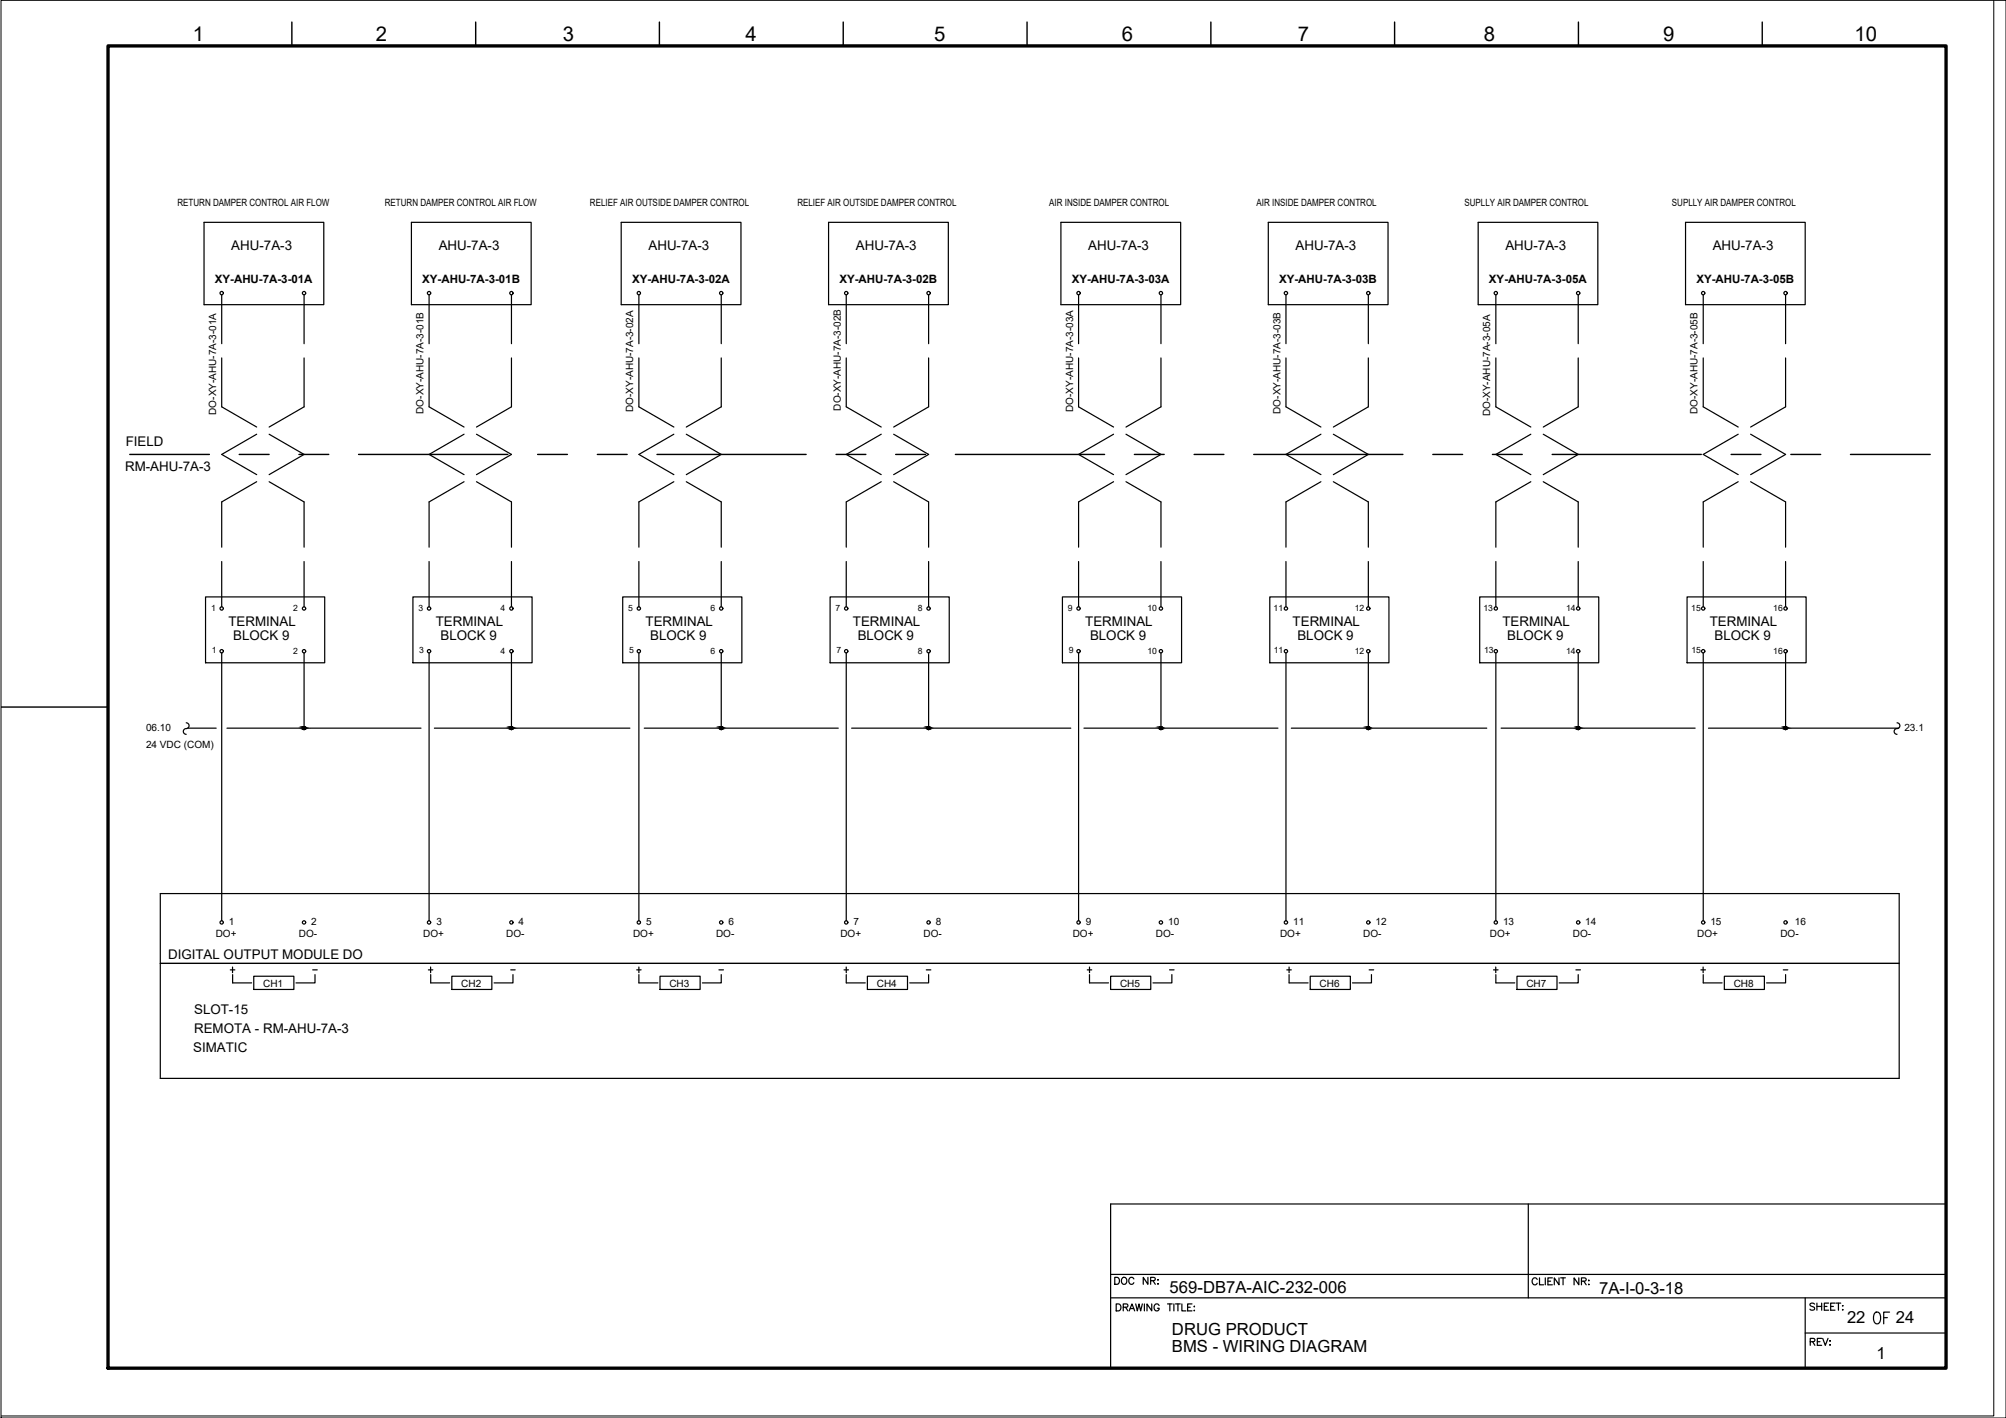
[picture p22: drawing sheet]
<svg xmlns="http://www.w3.org/2000/svg" width="420mm" height="297mm" viewBox="0 0 420 297" stroke-linecap="round" stroke-linejoin="round" font-family="sans-serif">
<defs><g id="words">
<text font-size="5.7" x="391.6" y="278.7">OF</text>
<g font-size="4.4">
<text x="232.5" y="270.2">DOC NR:</text>
<text x="378.2" y="282.9">REV:</text>
</g>
<g font-size="4.3">
<text x="40.4" y="8.6">1</text>
<text x="78.7" y="8.6">2</text>
<text x="117.9" y="8.6">3</text>
<text x="156.1" y="8.6">4</text>
<text x="195.6" y="8.6">5</text>
<text x="234.9" y="8.6">6</text>
<text x="271.8" y="8.6">7</text>
<text x="310.8" y="8.6">8</text>
<text x="348.4" y="8.6">9</text>
<text x="388.5" y="8.6">10</text>
</g>
<g font-size="4">
<text x="47.3" y="205">+</text>
<text x="268.5" y="205">+</text>
<text x="311.9" y="205">+</text>
<text x="355.2" y="205">+</text>
</g>
<g font-size="3.5">
<text x="245" y="270.8">569-DB7A-AIC-232-006</text>
<text x="334.9" y="271">7A-I-0-3-18</text>
<text x="245.5" y="279.7">DRUG PRODUCT</text>
<text x="386.9" y="277.2">22</text>
<text x="397.1" y="277.2">24</text>
<text x="245.5" y="283.3">BMS - WIRING DIAGRAM</text>
<text x="393" y="284.6">1</text>
</g>
<g font-size="2.8">
<text x="48.5" y="52.4">AHU-7A-3</text>
<text x="91.9" y="52.4">AHU-7A-3</text>
<text x="135.8" y="52.4">AHU-7A-3</text>
<text x="179.3" y="52.4">AHU-7A-3</text>
<text x="227.9" y="52.4">AHU-7A-3</text>
<text x="271.4" y="52.4">AHU-7A-3</text>
<text x="315.3" y="52.4">AHU-7A-3</text>
<text x="358.7" y="52.4">AHU-7A-3</text>
<text x="26.3" y="93.5">FIELD</text>
<text x="26.2" y="98.6">RM-AHU-7A-3</text>
<text x="47.8" y="131.2">TERMINAL</text>
<text x="91.3" y="131.2">TERMINAL</text>
<text x="135.2" y="131.2">TERMINAL</text>
<text x="178.6" y="131.2">TERMINAL</text>
<text x="227.3" y="131.2">TERMINAL</text>
<text x="270.7" y="131.2">TERMINAL</text>
<text x="314.7" y="131.2">TERMINAL</text>
<text x="358.1" y="131.2">TERMINAL</text>
<text x="48.8" y="134.1">BLOCK 9</text>
<text x="92.3" y="134.1">BLOCK 9</text>
<text x="136.2" y="134.1">BLOCK 9</text>
<text x="179.6" y="134.1">BLOCK 9</text>
<text x="228.3" y="134.1">BLOCK 9</text>
<text x="271.7" y="134.1">BLOCK 9</text>
<text x="315.7" y="134.1">BLOCK 9</text>
<text x="359.1" y="134.1">BLOCK 9</text>
<text x="35.2" y="200.9">DIGITAL OUTPUT MODULE DO</text>
<text x="40.7" y="212.3">SLOT-15</text>
<text x="40.5" y="220.3">SIMATIC</text>
<text x="40.7" y="216.5">REMOTA - RM-AHU-7A-3</text>
</g>
<g font-size="2.6">
<text x="64.6" y="204.3">-</text>
<text x="106.2" y="204.3">-</text>
<text x="149.6" y="204.3">-</text>
<text x="193" y="204.3">-</text>
<text x="244.1" y="204.3">-</text>
<text x="285.8" y="204.3">-</text>
<text x="329.1" y="204.3">-</text>
<text x="372.5" y="204.3">-</text>
</g>
<g font-size="2.4">
<text x="45" y="59.3">XY-AHU-7A-3-01A</text>
<text x="88.4" y="59.3">XY-AHU-7A-3-01B</text>
<text x="132.4" y="59.3">XY-AHU-7A-3-02A</text>
<text x="175.8" y="59.3">XY-AHU-7A-3-02B</text>
<text x="224.5" y="59.3">XY-AHU-7A-3-03A</text>
<text x="267.9" y="59.3">XY-AHU-7A-3-03B</text>
<text x="311.9" y="59.3">XY-AHU-7A-3-05A</text>
<text x="355.3" y="59.3">XY-AHU-7A-3-05B</text>
</g>
<g font-size="2.1">
<text x="37.2" y="43.2">RETURN DAMPER CONTROL AIR FLOW</text>
<text x="80.6" y="43.2">RETURN DAMPER CONTROL AIR FLOW</text>
<text x="123.6" y="43.2">RELIEF AIR OUTSIDE DAMPER CONTROL</text>
<text x="167" y="43.2">RELIEF AIR OUTSIDE DAMPER CONTROL</text>
<text x="219.8" y="43.2">AIR INSIDE DAMPER CONTROL</text>
<text x="263.2" y="43.2">AIR INSIDE DAMPER CONTROL</text>
<text x="306.7" y="43.2">SUPLLY AIR DAMPER CONTROL</text>
<text x="350.2" y="43.2">SUPLLY AIR DAMPER CONTROL</text>
<text x="45.3" y="86.9" transform="rotate(-90 45.3 86.9)">DO-XY-AHU-7A-3-01A</text>
<text x="88.7" y="86.7" transform="rotate(-90 88.7 86.7)">DO-XY-AHU-7A-3-01B</text>
<text x="132.7" y="86.3" transform="rotate(-90 132.7 86.3)">DO-XY-AHU-7A-3-02A</text>
<text x="176.1" y="86" transform="rotate(-90 176.1 86)">DO-XY-AHU-7A-3-02B</text>
<text x="224.7" y="86.3" transform="rotate(-90 224.7 86.3)">DO-XY-AHU-7A-3-03A</text>
<text x="268.2" y="86.7" transform="rotate(-90 268.2 86.7)">DO-XY-AHU-7A-3-03B</text>
<text x="312.1" y="87.2" transform="rotate(-90 312.1 87.2)">DO-XY-AHU-7A-3-05A</text>
<text x="355.6" y="86.7" transform="rotate(-90 355.6 86.7)">DO-XY-AHU-7A-3-05B</text>
<text x="30.6" y="153.2">06.10</text>
<text x="398.9" y="153.2">23.1</text>
<text x="30.6" y="156.6">24 VDC (COM)</text>
<text x="45.2" y="196.2">DO+</text>
<text x="48" y="193.7">1</text>
<text x="62.6" y="196.2">DO-</text>
<text x="65.2" y="193.7">2</text>
<text x="88.6" y="196.2">DO+</text>
<text x="91.4" y="193.7">3</text>
<text x="106" y="196.2">DO-</text>
<text x="108.6" y="193.7">4</text>
<text x="132.6" y="196.2">DO+</text>
<text x="135.3" y="193.7">5</text>
<text x="150" y="196.2">DO-</text>
<text x="152.6" y="193.7">6</text>
<text x="176" y="196.2">DO+</text>
<text x="178.8" y="193.7">7</text>
<text x="193.4" y="196.2">DO-</text>
<text x="196" y="193.7">8</text>
<text x="224.7" y="196.2">DO+</text>
<text x="227.4" y="193.7">9</text>
<text x="242.1" y="196.2">DO-</text>
<text x="244.7" y="193.7">10</text>
<text x="268.1" y="196.2">DO+</text>
<text x="270.9" y="193.7">11</text>
<text x="285.5" y="196.2">DO-</text>
<text x="288.1" y="193.7">12</text>
<text x="312.1" y="196.2">DO+</text>
<text x="314.8" y="193.7">13</text>
<text x="329.5" y="196.2">DO-</text>
<text x="332" y="193.7">14</text>
<text x="355.5" y="196.2">DO+</text>
<text x="358.2" y="193.7">15</text>
<text x="372.9" y="196.2">DO-</text>
<text x="376" y="193.7">16</text>
<text x="55.1" y="206.7">CH1</text>
<text x="96.6" y="206.7">CH2</text>
<text x="140.2" y="206.7">CH3</text>
<text x="183.6" y="206.7">CH4</text>
<text x="234.6" y="206.7">CH5</text>
<text x="276.4" y="206.7">CH6</text>
<text x="319.7" y="206.7">CH7</text>
<text x="363.1" y="206.7">CH8</text>
</g>
<g font-size="1.8">
<text x="44.2" y="128">1</text>
<text x="61.4" y="128">2</text>
<text x="87.6" y="128">3</text>
<text x="104.8" y="128">4</text>
<text x="131.6" y="128">5</text>
<text x="148.8" y="128">6</text>
<text x="175" y="128">7</text>
<text x="192.2" y="128">8</text>
<text x="223.7" y="128">9</text>
<text x="240.3" y="128">10</text>
<text x="266.8" y="128">11</text>
<text x="283.7" y="128">12</text>
<text x="310.7" y="128">13</text>
<text x="328" y="128">14</text>
<text x="354.2" y="128">15</text>
<text x="371.4" y="128">16</text>
<text x="44.4" y="136.9">1</text>
<text x="61.4" y="136.9">2</text>
<text x="87.8" y="136.9">3</text>
<text x="104.8" y="136.9">4</text>
<text x="131.8" y="136.9">5</text>
<text x="148.8" y="136.9">6</text>
<text x="175.2" y="136.9">7</text>
<text x="192.2" y="136.9">8</text>
<text x="223.9" y="136.9">9</text>
<text x="240.3" y="136.9">10</text>
<text x="266.8" y="136.9">11</text>
<text x="283.7" y="136.9">12</text>
<text x="310.8" y="136.9">13</text>
<text x="328" y="136.9">14</text>
<text x="354.3" y="136.9">15</text>
<text x="371.4" y="136.9">16</text>
</g>
</g></defs>
<!-- layer: G-TTLB-TTLB -->
<path d="M22.6 9.6h385v277h-385z" fill="none" stroke="#000" stroke-width=".7"/>
<!-- layer: G-TTLB-OTLN -->
<path d="M417.6 .1v296.5h-417.4" fill="none" stroke="#000" stroke-width=".21"/>
<!-- layer: G-TTLB-INDX -->
<path d="M61.1 4.6v5M99.6 4.6v5M138.1 4.6v5M176.6 4.6v5M215.1 4.6v5M253.6 4.6v5M292.1 4.6v5M330.6 4.6v5M369.1 4.6v5M.2 148.1h22.4" fill="none" stroke="#000" stroke-width=".3"/>
<!-- layer: LGSP IA4$0$LG_PLOT -->
<path d="M320.1 252.2v19.7M232.6 267h175M232.6 271.9h175M378.1 279.2h29.5M378.1 271.9v14.7M232.6 286.6h175" fill="none" stroke="#000" stroke-width=".25"/>
<!-- layer: LG_PLOT -->
<g fill="none" stroke="#000" stroke-width=".25">
<path d="M407.6 252.2h-175v34.4M233.8 273.1h.5a.77 .77 0 0 1 .5 .8 .77 .77 0 0 1-.5 .7h-.5zM235.3 273.8h.8l.1-.5-.9-.2v1.5M235.8 273.8l.4 .8M236.5 274.6l.6-1.5 .6 1.5M236.7 274.1h.7M237.9 273.1l.3 1.5 .4-1.5 .3 1.5 .4-1.5M239.7 273.1v1.5M241.2 273.1v1.5l-1-1.5v1.5M242.8 273.5a.55 .55 0 0 0-.6-.4 .55 .55 0 0 0-.5 .6v.4a.53 .53 0 0 0 .6 .5 .53 .53 0 0 0 .5-.5h-.4M244.5 273.1h1M245 273.1v1.5"/>
<path d="M245.9 273.1v1.5M246.2 273.1h1M246.7 273.1v1.5M247.5 273.1v1.5h.9M248.8 273.8h.5M249.7 273.1h-.9v1.5h.9M250.1 273.7h.1zM250.1 274.5h.1zM322 268a.55 .55 0 0 0-.7-.3 .55 .55 0 0 0-.4 .5v.4a.55 .55 0 0 0 .4 .5 .55 .55 0 0 0 .7-.3M322.5 267.7v1.4h.8M323.7 267.7v1.4M324.2 268.4h.6"/>
<path d="M325.1 267.7h-.9v1.4h.9M326.5 267.7v1.4l-1-1.4v1.4M326.9 267.7h1M327.4 267.7v1.4M330.7 267.7v1.4l-1-1.4v1.4M331.2 268.4l.9-.1 .1-.3-.3-.3h-.7v1.4M331.7 268.4l.5 .7M332.7 268.2h.1zM332.7 269.1h.1zM380.1 273.2a.49 .49 0 0 0-.6-.2 .49 .49 0 0 0-.3 .5l.8 .4 .1 .3-.4 .3-.6-.3M380.6 273v1.5M380.6 273.7h1"/>
<path d="M381.6 273v1.5M382.1 273.7h.6M383 273h-.9v1.5h.9M383.4 273.7h.6M384.3 273h-.9v1.5h.9M384.6 273h1M385.1 273v1.5M385.9 273.5h.1zM385.9 274.4h.1z"/>
</g>
<!-- layer: I_LIMIT_LINE -->
<g fill="none" stroke="#000" stroke-width=".3">
<path d="M27.2 95.2h16.7M50.1 95.2h6.3M62.6 95.2h6.3M75.1 95.2h31.3M112.6 95.2h6.3M125.1 95.2h6.3M137.6 95.2h31.2M175.1 95.2h6.3M187.6 95.2h6.2M200.1 95.2h31.3M237.6 95.2h6.2M250.1 95.2h6.2"/>
<path d="M262.6 95.2h31.2M300.1 95.2h6.2M312.6 95.2h6.2M325.1 95.2h31.2M362.6 95.2h6.2M375.1 95.2h6.2M387.6 95.2h16.7"/>
</g>
<!-- layer: 0 -->
<g fill="none" stroke="#000" stroke-width=".25">
<path d="M39.3 152.5h6M47.5 152.5h40.7M91 152.5h40.9M134.9 152.5h40.7M178.4 152.5h45.9M227 152.5h40.7M270.5 152.5h40.9M314.4 152.5h40.6M357.8 152.5h39.9M397.8 187.2v38.7"/>
<circle cx="63.7" cy="152.5" r=".31"/>
<circle cx="107.1" cy="152.5" r=".31"/>
<circle cx="151.1" cy="152.5" r=".31"/>
<circle cx="194.5" cy="152.5" r=".31"/>
<circle cx="243.2" cy="152.5" r=".31"/>
<circle cx="286.6" cy="152.5" r=".31"/>
<circle cx="330.5" cy="152.5" r=".31"/>
<circle cx="374" cy="152.5" r=".31"/>
</g>
<!-- layer: I_DATA -->
<g fill="none" stroke="#000" stroke-width=".25">
<path d="M42.7 46.6h25.1v17.2h-25.1zM86.2 46.6h25.1v17.2h-25.1zM130.1 46.6h25.1v17.2h-25.1zM173.5 46.6h25.1v17.2h-25.1zM222.2 46.6h25.1v17.2h-25.1zM265.6 46.6h25.1v17.2h-25.1zM309.6 46.6h25.1v17.2h-25.1zM353 46.6h25.1v17.2h-25.1zM43.1 125h24.9v13.8h-24.9zM86.5 125h24.9v13.8h-24.9zM130.4 125h25v13.8h-25zM173.9 125h24.9v13.8h-24.9z"/>
<path d="M222.5 125h25v13.8h-25zM266 125h24.9v13.8h-24.9zM309.9 125h25v13.8h-25zM353.4 125h24.9v13.8h-24.9zM397.8 187.2h-364.2v38.7h364.2M33.6 201.8h364.2M48.7 205.9h4M53.1 204.5h8.5v2.8h-8.5zM66 204.2v1.7h-4M89.7 203.2h1M90.2 202.6v1.2M90.2 204.2v1.7h4"/>
<path d="M94.6 204.5h8.4v2.8h-8.4zM107.4 204.2v1.7h-3.9M133.4 203.2h.9M133.8 204.2v1.7h4M133.8 202.6v1.2M138.2 204.5h8.4v2.8h-8.4zM151.1 204.2v1.7h-4M176.8 203.2h.9M177.2 204.2v1.7h4M177.2 202.6v1.2M181.7 204.5h8.4v2.8h-8.4zM194.5 204.2v1.7h-4"/>
<path d="M227.7 203.2h1M228.2 202.6v1.2M228.2 204.2v1.7h4M232.6 204.5h8.4v2.8h-8.4zM245.4 204.2v1.7h-3.9M270 205.9h4M274.4 204.5h8.4v2.8h-8.4zM287.3 204.2v1.7h-4M313.3 205.9h4M317.7 204.5h8.4v2.8h-8.4zM330.6 204.2v1.7h-4M356.7 205.9h4"/>
<path d="M361.2 204.5h8.3v2.8h-8.3zM374 204.2v1.7h-4"/>
<circle cx="46.4" cy="61.4" r=".35"/>
<circle cx="63.7" cy="61.4" r=".35"/>
<circle cx="89.9" cy="61.4" r=".35"/>
<circle cx="107.1" cy="61.4" r=".35"/>
<circle cx="133.8" cy="61.4" r=".35"/>
<circle cx="151.1" cy="61.4" r=".35"/>
<circle cx="177.2" cy="61.4" r=".35"/>
<circle cx="194.5" cy="61.4" r=".35"/>
<circle cx="225.9" cy="61.4" r=".35"/>
<circle cx="243.2" cy="61.4" r=".35"/>
<circle cx="269.3" cy="61.4" r=".35"/>
<circle cx="286.6" cy="61.4" r=".35"/>
<circle cx="313.3" cy="61.4" r=".35"/>
<circle cx="330.5" cy="61.4" r=".35"/>
<circle cx="356.7" cy="61.4" r=".35"/>
<circle cx="374" cy="61.4" r=".35"/>
<circle cx="46.4" cy="136.4" r=".35"/>
<circle cx="46.4" cy="127.5" r=".35"/>
<circle cx="63.7" cy="127.5" r=".35"/>
<circle cx="63.7" cy="136.4" r=".35"/>
<circle cx="89.9" cy="127.5" r=".35"/>
<circle cx="89.9" cy="136.4" r=".35"/>
<circle cx="107.1" cy="136.4" r=".35"/>
<circle cx="107.1" cy="127.5" r=".35"/>
<circle cx="133.8" cy="136.4" r=".35"/>
<circle cx="133.8" cy="127.5" r=".35"/>
<circle cx="151.1" cy="127.5" r=".35"/>
<circle cx="151.1" cy="136.4" r=".35"/>
<circle cx="177.2" cy="136.4" r=".35"/>
<circle cx="177.2" cy="127.5" r=".35"/>
<circle cx="194.5" cy="136.4" r=".35"/>
<circle cx="194.5" cy="127.5" r=".35"/>
<circle cx="225.9" cy="127.5" r=".35"/>
<circle cx="225.9" cy="136.4" r=".35"/>
<circle cx="243.2" cy="136.4" r=".35"/>
<circle cx="243.2" cy="127.5" r=".35"/>
<circle cx="269.3" cy="136.4" r=".35"/>
<circle cx="269.3" cy="127.5" r=".35"/>
<circle cx="286.6" cy="136.4" r=".35"/>
<circle cx="286.6" cy="127.5" r=".35"/>
<circle cx="313.3" cy="127.5" r=".35"/>
<circle cx="313.3" cy="136.4" r=".35"/>
<circle cx="330.5" cy="136.4" r=".35"/>
<circle cx="330.5" cy="127.5" r=".35"/>
<circle cx="356.7" cy="136.4" r=".35"/>
<circle cx="356.7" cy="127.5" r=".35"/>
<circle cx="374" cy="136.4" r=".35"/>
<circle cx="374" cy="127.5" r=".35"/>
<circle cx="46.4" cy="193.2" r=".35"/>
<circle cx="63.7" cy="193.2" r=".35"/>
<circle cx="89.9" cy="193.2" r=".35"/>
<circle cx="107.1" cy="193.2" r=".35"/>
<circle cx="133.8" cy="193.2" r=".35"/>
<circle cx="151.1" cy="193.2" r=".35"/>
<circle cx="177.2" cy="193.2" r=".35"/>
<circle cx="194.5" cy="193.2" r=".35"/>
<circle cx="225.9" cy="193.2" r=".35"/>
<circle cx="243.2" cy="193.2" r=".35"/>
<circle cx="269.3" cy="193.2" r=".35"/>
<circle cx="286.6" cy="193.2" r=".35"/>
<circle cx="313.3" cy="193.2" r=".35"/>
<circle cx="330.5" cy="193.2" r=".35"/>
<circle cx="356.7" cy="193.2" r=".35"/>
<circle cx="374" cy="193.2" r=".35"/>
</g>
<!-- layer: I_TABS -->
<g fill="none" stroke="#000" stroke-width=".25">
<path d="M46.4 61.8v10.2M46.4 75v10.2l7.4 4.3M63.7 61.8v10.2M63.7 75v10.2l-7.3 4.3M89.9 61.8v10.2M89.9 75v10.2l7.3 4.3M107.1 61.8v10.2M107.1 75v10.2l-7.3 4.3M133.8 61.8v10.2M133.8 75v10.2l7.3 4.3M151.1 61.8v10.2M151.1 75v10.2l-7.4 4.3"/>
<path d="M177.2 61.8v10.2M177.2 75v10.2l7.4 4.3M194.5 61.8v10.2M194.5 75v10.2l-7.3 4.3M225.9 61.8v10.2M225.9 75v10.2l7.3 4.3M243.2 61.8v10.2M243.2 75v10.2l-7.4 4.3M269.3 61.8v10.2M269.3 75v10.2l7.4 4.3M286.6 61.8v10.2M286.6 75v10.2l-7.3 4.3"/>
<path d="M313.3 61.8v10.2M313.3 75v10.2l7.3 4.3M330.6 61.8v10.2M330.6 75v10.2l-7.4 4.3M356.7 61.8v10.2M356.7 75v10.2l7.4 4.3M374 61.8v10.2M374 75v10.2l-7.3 4.3M53.8 91l-7.4 4.2 7.4 4.2M56.4 91l7.3 4.2-7.3 4.2M97.2 91l-7.3 4.2 7.3 4.2M99.8 91l7.3 4.2-7.3 4.2"/>
<path d="M141.1 91l-7.3 4.2 7.3 4.2M143.7 91l7.4 4.2-7.4 4.2M184.6 91l-7.4 4.2 7.4 4.2M187.2 91l7.3 4.2-7.3 4.2M233.2 91l-7.3 4.2 7.3 4.2M235.8 91l7.4 4.2-7.4 4.2M276.7 91l-7.4 4.2 7.4 4.2M279.3 91l7.3 4.2-7.3 4.2M320.6 91l-7.3 4.2 7.3 4.2M323.2 91l7.4 4.2-7.4 4.2M364.1 91l-7.4 4.2 7.4 4.2M366.7 91l7.3 4.2-7.3 4.2"/>
<path d="M46.4 117.6v9.5M53.8 100.9l-7.4 4.2v9.5M56.4 100.9l7.3 4.2v9.5M63.7 117.6v9.5M89.9 117.6v9.5M97.2 100.9l-7.3 4.2v9.5M99.8 100.9l7.3 4.2v9.5M107.1 117.6v9.5M133.8 117.6v9.5M141.1 100.9l-7.3 4.2v9.5M143.7 100.9l7.4 4.2v9.5M151.1 117.6v9.5"/>
<path d="M177.2 117.6v9.5M184.6 100.9l-7.4 4.2v9.5M187.2 100.9l7.3 4.2v9.5M194.5 117.6v9.5M225.9 117.6v9.5M233.2 100.9l-7.3 4.2v9.5M235.8 100.9l7.4 4.2v9.5M243.2 117.6v9.5M269.3 117.6v9.5M276.7 100.9l-7.4 4.2v9.5M279.3 100.9l7.3 4.2v9.5M286.6 117.6v9.5"/>
<path d="M313.3 117.6v9.5M320.6 100.9l-7.3 4.2v9.5M323.2 100.9l7.4 4.2v9.5M330.6 117.6v9.5M356.7 117.6v9.5M364.1 100.9l-7.4 4.2v9.5M366.7 100.9l7.3 4.2v9.5M374 117.6v9.5M46.4 136.8v56.1M63.7 136.8v15.7M89.9 136.8v56.1M107.1 136.8v15.7"/>
<path d="M133.8 136.8v56.1M151.1 136.8v15.7M177.2 136.8v56.1M194.5 136.8v15.7M225.9 136.8v56.1M243.2 136.8v15.7M269.3 136.8v56.1M286.6 136.8v15.7M313.3 136.8v56.1M330.6 136.8v15.7M356.7 136.8v56.1M374 136.8v15.7"/>
<path d="M39 151.4a.64 .64 0 0 1 .6 .8 .64 .64 0 0 1-.8 .5 .6 .6 0 0 0-.4 .6 .6 .6 0 0 0 .6 .5M397.3 151.4a.64 .64 0 0 1 .6 .8 .64 .64 0 0 1-.8 .5 .6 .6 0 0 0-.4 .6 .6 .6 0 0 0 .6 .5"/>
</g>
<!-- layer: 0 -->
<g fill="#000" stroke="#000" stroke-width=".21">
<path d="M63.6 152.2h.1zM107 152.2h.1zM151 152.2h.1zM194.4 152.2h.1zM243.1 152.2h.1zM286.5 152.2h.1zM330.5 152.2h.1zM373.9 152.2h.1z"/>
<path d="M63.6 152.2l.1 .1zM63.5 152.3h.2z"/>
<path d="M63.5 152.3h.2zM63.5 152.3h.2z"/>
<path d="M63.5 152.3h.2zM63.5 152.3h.2z"/>
<path d="M63.5 152.3l.2 .1zM63.5 152.3l.2 .1z"/>
<path d="M63.4 152.4h.3zM63.4 152.4h.3z"/>
<path d="M63.4 152.4l.3 .1zM63.4 152.4l.3 .1z"/>
<path d="M63.4 152.5h.3zM63.4 152.5h.3z"/>
<path d="M63.6 152.8h.2zM63.6 152.8h.1z"/>
<path d="M63.7 152.2h.1zM63.7 152.2h.1z"/>
<path d="M63.7 152.2l.1 .1zM63.7 152.2l.1 .1z"/>
<path d="M63.5 152.8h.3zM63.5 152.8h.3z"/>
<path d="M63.7 152.3h.2zM63.7 152.3h.2z"/>
<path d="M63.7 152.3h.2zM63.7 152.3h.2z"/>
<path d="M63.5 152.8h.4zM63.5 152.8h.3z"/>
<path d="M63.7 152.3l.2 .1zM63.7 152.3l.2 .1z"/>
<path d="M63.5 152.7h.4zM63.5 152.7l.4 .1z"/>
<path d="M63.7 152.4h.3zM63.7 152.4h.3z"/>
<path d="M63.4 152.7h.5zM63.4 152.7h.5z"/>
<path d="M63.7 152.4l.3 .1zM63.7 152.4l.3 .1z"/>
<path d="M63.4 152.6h.6zM63.4 152.6l.5 .1z"/>
<path d="M63.7 152.5h.3zM63.7 152.5h.3z"/>
<path d="M63.4 152.5l.6 .1zM63.4 152.5l.6 .1z"/>
<path d="M63.4 152.6h.6zM63.4 152.6h.6z"/>
<path d="M107 152.2l.1 .1zM107 152.3h.1z"/>
<path d="M107 152.3h.1zM107 152.3h.1z"/>
<path d="M106.9 152.3h.2zM106.9 152.3h.2z"/>
<path d="M106.9 152.3l.2 .1zM106.8 152.4h.3z"/>
<path d="M106.8 152.4h.3zM106.8 152.4h.3z"/>
<path d="M106.8 152.4l.3 .1zM106.8 152.4l.3 .1z"/>
<path d="M106.8 152.5h.3zM106.8 152.5h.3z"/>
<path d="M107 152.8h.2zM107 152.8h.1z"/>
<path d="M107.1 152.2h.1zM107.1 152.2h.1z"/>
<path d="M107.1 152.2l.2 .1zM107.1 152.2l.2 .1z"/>
<path d="M107 152.8h.3zM107 152.8h.2z"/>
<path d="M107.1 152.3h.2zM107.1 152.3h.2z"/>
<path d="M107.1 152.3h.3zM107.1 152.3h.3z"/>
<path d="M106.9 152.8h.4zM106.9 152.8h.4z"/>
<path d="M107.1 152.3l.3 .1zM107.1 152.3l.3 .1z"/>
<path d="M106.9 152.7h.5zM106.9 152.7l.4 .1z"/>
<path d="M107.1 152.4h.3zM107.1 152.4h.3z"/>
<path d="M106.9 152.7h.5zM106.9 152.7h.5z"/>
<path d="M107.1 152.4l.3 .1zM107.1 152.4l.3 .1z"/>
<path d="M106.8 152.6h.6zM106.8 152.6l.6 .1z"/>
<path d="M107.1 152.5h.3zM107.1 152.5h.3z"/>
<path d="M106.8 152.5l.6 .1zM106.8 152.5l.6 .1z"/>
<path d="M106.8 152.6h.6zM106.8 152.6h.6z"/>
<path d="M151 152.2l.1 .1zM150.9 152.3h.2z"/>
<path d="M150.9 152.3h.2zM150.9 152.3h.2z"/>
<path d="M150.9 152.3h.2zM150.9 152.3h.2z"/>
<path d="M150.8 152.3l.3 .1zM150.8 152.3l.3 .1z"/>
<path d="M150.8 152.4h.3zM150.8 152.4h.3z"/>
<path d="M150.8 152.4l.3 .1zM150.8 152.4l.3 .1z"/>
<path d="M150.8 152.5h.3zM150.8 152.5h.3z"/>
<path d="M151 152.8h.2zM151 152.8h.1z"/>
<path d="M151.1 152.2h.1zM151.1 152.2h.1z"/>
<path d="M151.1 152.2l.1 .1zM151.1 152.2l.1 .1z"/>
<path d="M151.1 152.3h.2zM151.1 152.3h.2z"/>
<path d="M150.9 152.8h.3zM150.9 152.8h.3z"/>
<path d="M151.1 152.3h.2zM151.1 152.3h.2z"/>
<path d="M150.9 152.8h.4zM150.9 152.8h.3z"/>
<path d="M151.1 152.3l.2 .1zM151.1 152.3l.2 .1z"/>
<path d="M150.9 152.7h.4zM150.9 152.7l.4 .1z"/>
<path d="M150.8 152.7h.5zM150.8 152.7h.5z"/>
<path d="M151.1 152.4h.3zM151.1 152.4h.3z"/>
<path d="M151.1 152.4l.3 .1zM151.1 152.4l.3 .1z"/>
<path d="M151.1 152.5h.3zM151.1 152.5h.3z"/>
<path d="M150.8 152.6h.6zM150.8 152.6h.6z"/>
<path d="M150.8 152.6h.6zM150.8 152.6l.5 .1z"/>
<path d="M150.8 152.5h.6zM150.8 152.5l.6 .1z"/>
<path d="M194.4 152.2l.1 .1zM194.4 152.3h.1z"/>
<path d="M194.4 152.3h.1zM194.4 152.3h.1z"/>
<path d="M194.3 152.3h.2zM194.3 152.3h.2z"/>
<path d="M194.3 152.3l.2 .1zM194.3 152.3l.2 .1z"/>
<path d="M194.2 152.4h.3zM194.2 152.4h.3z"/>
<path d="M194.2 152.4l.3 .1zM194.2 152.4l.3 .1z"/>
<path d="M194.2 152.5h.3zM194.2 152.5h.3z"/>
<path d="M194.4 152.8h.2zM194.4 152.8h.1z"/>
<path d="M194.5 152.2h.1zM194.5 152.2h.1z"/>
<path d="M194.5 152.2l.1 .1zM194.5 152.2l.1 .1z"/>
<path d="M194.5 152.3h.2zM194.5 152.3h.2z"/>
<path d="M194.4 152.8h.2zM194.4 152.8h.2z"/>
<path d="M194.5 152.3h.2zM194.5 152.3h.2z"/>
<path d="M194.3 152.8h.4zM194.3 152.8h.3z"/>
<path d="M194.5 152.3l.3 .1zM194.5 152.3l.3 .1z"/>
<path d="M194.3 152.7h.4zM194.3 152.7l.4 .1z"/>
<path d="M194.2 152.7h.6zM194.2 152.7h.5z"/>
<path d="M194.5 152.4h.3zM194.5 152.4h.3z"/>
<path d="M194.5 152.4l.3 .1zM194.5 152.4l.3 .1z"/>
<path d="M194.5 152.5h.3zM194.5 152.5h.3z"/>
<path d="M194.2 152.6h.6zM194.2 152.6h.6z"/>
<path d="M194.2 152.6h.6zM194.2 152.6l.6 .1z"/>
<path d="M194.2 152.5h.6zM194.2 152.5l.6 .1z"/>
<path d="M243.1 152.2l.1 .1zM243 152.3h.2z"/>
<path d="M243 152.3h.2zM243 152.3h.2z"/>
<path d="M243 152.3h.2zM243 152.3h.2z"/>
<path d="M242.9 152.3l.3 .1zM242.9 152.3l.3 .1z"/>
<path d="M242.9 152.4h.3zM242.9 152.4h.3z"/>
<path d="M242.9 152.4l.3 .1zM242.9 152.4l.3 .1z"/>
<path d="M242.9 152.5h.3zM242.9 152.5h.3z"/>
<path d="M243.1 152.8h.1zM243.1 152.8h.1z"/>
<path d="M243.2 152.2h.1zM243.2 152.2h.1z"/>
<path d="M243.2 152.2l.1 .1zM243.2 152.2l.1 .1z"/>
<path d="M243.2 152.3h.2zM243.2 152.3h.2z"/>
<path d="M243 152.8h.3zM243 152.8h.2z"/>
<path d="M243 152.8h.4zM243 152.8h.3z"/>
<path d="M243.2 152.3h.2zM243.2 152.3h.2z"/>
<path d="M243.2 152.3l.2 .1zM243.2 152.3l.2 .1z"/>
<path d="M243 152.7h.4zM243 152.7l.4 .1z"/>
<path d="M243.2 152.4h.3zM243.2 152.4h.3z"/>
<path d="M242.9 152.7h.5zM242.9 152.7h.5z"/>
<path d="M243.2 152.4l.3 .1zM243.2 152.4l.3 .1z"/>
<path d="M243.2 152.5h.3zM243.2 152.5h.3z"/>
<path d="M242.9 152.6h.6zM242.9 152.6h.6z"/>
<path d="M242.9 152.6h.6zM242.9 152.6l.5 .1z"/>
<path d="M242.9 152.5h.6zM242.9 152.5l.6 .1z"/>
<path d="M286.5 152.2l.1 .1zM286.4 152.3h.2z"/>
<path d="M286.4 152.3h.2zM286.4 152.3h.2z"/>
<path d="M286.4 152.3h.2zM286.4 152.3h.2z"/>
<path d="M286.4 152.3l.2 .1zM286.4 152.3l.2 .1z"/>
<path d="M286.3 152.4h.3zM286.3 152.4h.3z"/>
<path d="M286.3 152.4l.3 .1zM286.3 152.4l.3 .1z"/>
<path d="M286.3 152.5h.3zM286.3 152.5h.3z"/>
<path d="M286.5 152.8h.2zM286.5 152.8h.1z"/>
<path d="M286.6 152.2h.1zM286.6 152.2h.1z"/>
<path d="M286.6 152.2l.1 .1zM286.6 152.2l.1 .1z"/>
<path d="M286.6 152.3h.2zM286.6 152.3h.2z"/>
<path d="M286.5 152.8h.2zM286.5 152.8h.2z"/>
<path d="M286.4 152.8h.4zM286.4 152.8h.3z"/>
<path d="M286.6 152.3h.2zM286.6 152.3h.2z"/>
<path d="M286.6 152.3l.3 .1zM286.6 152.3l.3 .1z"/>
<path d="M286.4 152.7h.4zM286.4 152.7l.4 .1z"/>
<path d="M286.6 152.4h.3zM286.6 152.4h.3z"/>
<path d="M286.3 152.7h.6zM286.3 152.7h.5z"/>
<path d="M286.6 152.4l.3 .1zM286.6 152.4l.3 .1z"/>
<path d="M286.6 152.5h.3zM286.6 152.5h.3z"/>
<path d="M286.3 152.6h.6zM286.3 152.6h.6z"/>
<path d="M286.3 152.6h.6zM286.3 152.6l.6 .1z"/>
<path d="M286.3 152.5h.6zM286.3 152.5l.6 .1z"/>
<path d="M330.5 152.2l.1 .1zM330.4 152.3h.2z"/>
<path d="M330.4 152.3h.2zM330.4 152.3h.2z"/>
<path d="M330.3 152.3h.3zM330.3 152.3h.3z"/>
<path d="M330.3 152.3l.3 .1zM330.3 152.3l.3 .1z"/>
<path d="M330.3 152.4h.3zM330.3 152.4h.3z"/>
<path d="M330.3 152.4l.3 .1zM330.3 152.4l.3 .1z"/>
<path d="M330.2 152.5h.4zM330.2 152.5h.4z"/>
<path d="M330.5 152.8h.1zM330.5 152.8h.1z"/>
<path d="M330.6 152.2h.1zM330.6 152.2h.1z"/>
<path d="M330.6 152.2l.1 .1zM330.6 152.2l.1 .1z"/>
<path d="M330.4 152.8h.3zM330.4 152.8h.2z"/>
<path d="M330.6 152.3h.2zM330.6 152.3h.2z"/>
<path d="M330.4 152.8h.3zM330.4 152.8h.3z"/>
<path d="M330.6 152.3h.2zM330.6 152.3h.2z"/>
<path d="M330.3 152.7h.5zM330.3 152.7l.4 .1z"/>
<path d="M330.6 152.3l.2 .1zM330.6 152.3l.2 .1z"/>
<path d="M330.6 152.4h.2zM330.6 152.4h.2z"/>
<path d="M330.3 152.7h.5zM330.3 152.7h.5z"/>
<path d="M330.6 152.4l.3 .1zM330.6 152.4l.3 .1z"/>
<path d="M330.3 152.6h.5zM330.3 152.6l.5 .1z"/>
<path d="M330.6 152.5h.3zM330.6 152.5h.3z"/>
<path d="M330.2 152.5l.7 .1zM330.2 152.5l.7 .1z"/>
<path d="M330.2 152.6h.7zM330.2 152.6h.6z"/>
<path d="M373.9 152.2l.1 .1zM373.8 152.3h.2z"/>
<path d="M373.8 152.3h.2zM373.8 152.3h.2z"/>
<path d="M373.8 152.3h.2zM373.8 152.3h.2z"/>
<path d="M373.8 152.3l.2 .1zM373.8 152.3l.2 .1z"/>
<path d="M373.7 152.4h.3zM373.7 152.4h.3z"/>
<path d="M373.7 152.4l.3 .1zM373.7 152.4l.3 .1z"/>
<path d="M373.7 152.5h.3zM373.7 152.5h.3z"/>
<path d="M373.9 152.8h.2zM373.9 152.8h.1z"/>
<path d="M374 152.2h.1zM374 152.2h.1z"/>
<path d="M374 152.2l.1 .1zM374 152.2l.1 .1z"/>
<path d="M373.8 152.8h.3zM373.8 152.8h.3z"/>
<path d="M374 152.3h.2zM374 152.3h.2z"/>
<path d="M373.8 152.8h.4zM373.8 152.8h.3z"/>
<path d="M374 152.3h.2zM374 152.3h.2z"/>
<path d="M373.8 152.7h.4zM373.8 152.7l.4 .1z"/>
<path d="M374 152.3l.2 .1zM374 152.3l.2 .1z"/>
<path d="M374 152.4h.3zM374 152.4h.3z"/>
<path d="M373.7 152.7h.5zM373.7 152.7h.5z"/>
<path d="M374 152.4l.3 .1zM374 152.4l.3 .1z"/>
<path d="M373.7 152.6h.6zM373.7 152.6l.5 .1z"/>
<path d="M374 152.5h.3zM374 152.5h.3z"/>
<path d="M373.7 152.5l.6 .1zM373.7 152.5l.6 .1z"/>
<path d="M373.7 152.6h.6zM373.7 152.6h.6z"/>
</g>
<path d="M.2 .1h420v296.9h-420z" fill="none" stroke="#000" stroke-width=".21"/>
<use href="#words"/>
</svg>
